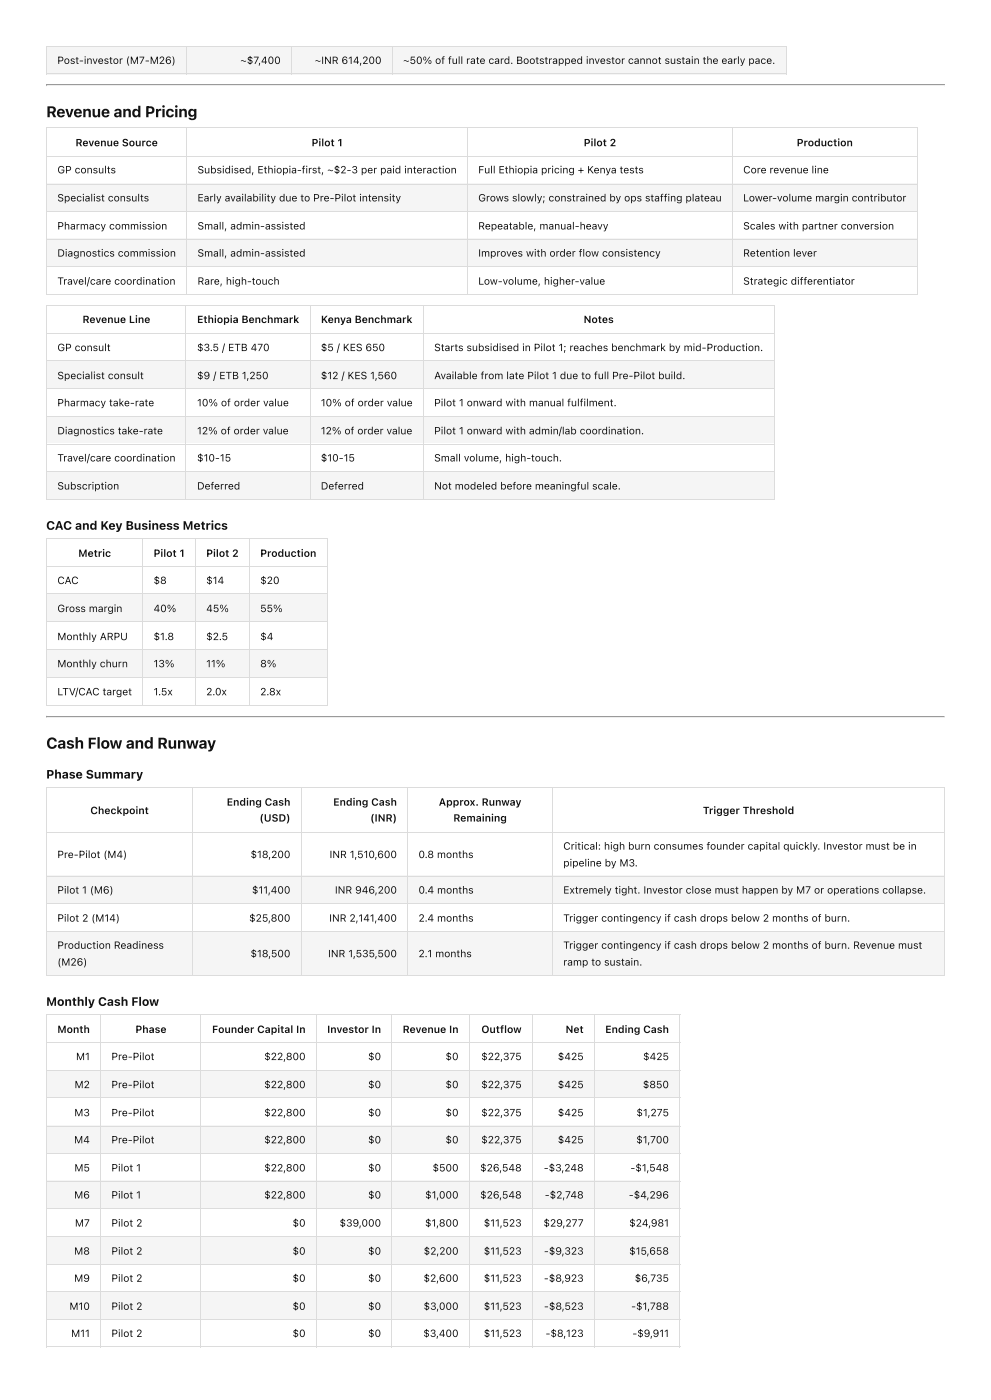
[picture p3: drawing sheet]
<svg xmlns="http://www.w3.org/2000/svg" width="210mm" height="297mm" viewBox="0 0 210 297" stroke-linecap="round" stroke-linejoin="round" font-family="sans-serif">
<defs><g id="words">
<g font-size="3.3" fill="#111">
<text x="9.8" y="24.9">Revenue and Pricing</text>
<text x="9.8" y="158.8">Cash Flow and Runway</text>
</g>
<g font-size="2.6" fill="#111">
<text x="9.8" y="112.4">CAC and Key Business Metrics</text>
<text x="9.8" y="165.2">Phase Summary</text>
<text x="9.8" y="213.4">Monthly Cash Flow</text>
</g>
<g font-size="2.2" fill="#111">
<text x="12.2" y="13.6">Post-investor (M7-M26)</text>
<text x="51" y="13.6">~$7,400</text>
<text x="66.8" y="13.6">~INR 614,200</text>
<text x="85.5" y="13.6">~50% of full rate card. Bootstrapped investor cannot sustain the early pace.</text>
<text x="16" y="31">Revenue Source</text>
<text x="66.1" y="31">Pilot 1</text>
<text x="123.8" y="31">Pilot 2</text>
<text x="169" y="31">Production</text>
<text x="12.2" y="36.8">GP consults</text>
<text x="41.9" y="36.8">Subsidised, Ethiopia-first, ~$2-3 per paid interaction</text>
<text x="101.5" y="36.8">Full Ethiopia pricing + Kenya tests</text>
<text x="157.7" y="36.8">Core revenue line</text>
<text x="12.2" y="42.7">Specialist consults</text>
<text x="41.9" y="42.7">Early availability due to Pre-Pilot intensity</text>
<text x="101.5" y="42.7">Grows slowly; constrained by ops staffing plateau</text>
<text x="157.7" y="42.7">Lower-volume margin contributor</text>
<text x="12.2" y="48.7">Pharmacy commission</text>
<text x="41.9" y="48.7">Small, admin-assisted</text>
<text x="101.5" y="48.7">Repeatable, manual-heavy</text>
<text x="157.7" y="48.7">Scales with partner conversion</text>
<text x="12.2" y="54.4">Diagnostics commission</text>
<text x="41.9" y="54.4">Small, admin-assisted</text>
<text x="101.5" y="54.4">Improves with order flow consistency</text>
<text x="157.7" y="54.4">Retention lever</text>
<text x="12.2" y="60.4">Travel/care coordination</text>
<text x="41.9" y="60.4">Rare, high-touch</text>
<text x="101.5" y="60.4">Low-volume, higher-value</text>
<text x="157.7" y="60.4">Strategic differentiator</text>
<text x="17.5" y="68.5">Revenue Line</text>
<text x="41.8" y="68.5">Ethiopia Benchmark</text>
<text x="68.1" y="68.5">Kenya Benchmark</text>
<text x="123.8" y="68.5">Notes</text>
<text x="12.2" y="74.5">GP consult</text>
<text x="41.8" y="74.5">$3.5 / ETB 470</text>
<text x="68.1" y="74.5">$5 / KES 650</text>
<text x="92.1" y="74.5">Starts subsidised in Pilot 1; reaches benchmark by mid-Production.</text>
<text x="12.2" y="80.4">Specialist consult</text>
<text x="41.8" y="80.4">$9 / ETB 1,250</text>
<text x="68.1" y="80.4">$12 / KES 1,560</text>
<text x="92.1" y="80.4">Available from late Pilot 1 due to full Pre-Pilot build.</text>
<text x="12.2" y="86.2">Pharmacy take-rate</text>
<text x="41.8" y="86.2">10% of order value</text>
<text x="68.1" y="86.2">10% of order value</text>
<text x="92.1" y="86.2">Pilot 1 onward with manual fulfilment.</text>
<text x="12.2" y="92.1">Diagnostics take-rate</text>
<text x="41.8" y="92.1">12% of order value</text>
<text x="68.1" y="92.1">12% of order value</text>
<text x="92.1" y="92.1">Pilot 1 onward with admin/lab coordination.</text>
<text x="12.2" y="97.9">Travel/care coordination</text>
<text x="41.8" y="97.9">$10-15</text>
<text x="68.1" y="97.9">$10-15</text>
<text x="92.1" y="97.9">Small volume, high-touch.</text>
<text x="12.2" y="103.8">Subscription</text>
<text x="41.8" y="103.8">Deferred</text>
<text x="68.1" y="103.8">Deferred</text>
<text x="92.1" y="103.8">Not modeled before meaningful scale.</text>
<text x="16.6" y="118.1">Metric</text>
<text x="32.6" y="118.1">Pilot 1</text>
<text x="43.7" y="118.1">Pilot 2</text>
<text x="55.2" y="118.1">Production</text>
<text x="12.2" y="123.9">CAC</text>
<text x="32.6" y="123.9">$8</text>
<text x="43.7" y="123.9">$14</text>
<text x="55.2" y="123.9">$20</text>
<text x="12.2" y="129.8">Gross margin</text>
<text x="32.6" y="129.8">40%</text>
<text x="43.7" y="129.8">45%</text>
<text x="55.2" y="129.8">55%</text>
<text x="12.2" y="135.8">Monthly ARPU</text>
<text x="32.6" y="135.8">$1.8</text>
<text x="43.7" y="135.8">$2.5</text>
<text x="55.2" y="135.8">$4</text>
<text x="12.2" y="141.6">Monthly churn</text>
<text x="32.6" y="141.6">13%</text>
<text x="43.7" y="141.6">11%</text>
<text x="55.2" y="141.6">8%</text>
<text x="12.2" y="147.5">LTV/CAC target</text>
<text x="32.6" y="147.5">1.5x</text>
<text x="43.7" y="147.5">2.0x</text>
<text x="55.2" y="147.5">2.8x</text>
<text x="19.2" y="172.7">Checkpoint</text>
<text x="48.1" y="170.9">Ending Cash</text>
<text x="70.7" y="170.9">Ending Cash</text>
<text x="93.1" y="170.9">Approx. Runway</text>
<text x="149.1" y="172.7">Trigger Threshold</text>
<text x="55" y="174.3">(USD)</text>
<text x="78.5" y="174.3">(INR)</text>
<text x="96.2" y="174.3">Remaining</text>
<text x="12.2" y="182">Pre-Pilot (M4)</text>
<text x="53.1" y="182">$18,200</text>
<text x="69.9" y="182">INR 1,510,600</text>
<text x="88.8" y="182">0.8 months</text>
<text x="119.5" y="180.2">Critical: high burn consumes founder capital quickly. Investor must be in</text>
<text x="119.5" y="183.8">pipeline by M3.</text>
<text x="12.2" y="189.6">Pilot 1 (M6)</text>
<text x="53.4" y="189.6">$11,400</text>
<text x="71" y="189.6">INR 946,200</text>
<text x="88.8" y="189.6">0.4 months</text>
<text x="119.5" y="189.6">Extremely tight. Investor close must happen by M7 or operations collapse.</text>
<text x="12.2" y="195.5">Pilot 2 (M14)</text>
<text x="52.8" y="195.5">$25,800</text>
<text x="69.8" y="195.5">INR 2,141,400</text>
<text x="88.8" y="195.5">2.4 months</text>
<text x="119.5" y="195.5">Trigger contingency if cash drops below 2 months of burn.</text>
<text x="12.2" y="201.3">Production Readiness</text>
<text x="53.1" y="203.1">$18,500</text>
<text x="69.6" y="203.1">INR 1,535,500</text>
<text x="88.8" y="203.1">2.1 months</text>
<text x="119.5" y="201.3">Trigger contingency if cash drops below 2 months of burn. Revenue must</text>
<text x="12.2" y="204.9">(M26)</text>
<text x="119.5" y="204.9">ramp to sustain.</text>
<text x="12.2" y="219.1">Month</text>
<text x="28.7" y="219.1">Phase</text>
<text x="45" y="219.1">Founder Capital In</text>
<text x="69.4" y="219.1">Investor In</text>
<text x="85.4" y="219.1">Revenue In</text>
<text x="102.1" y="219.1">Outflow</text>
<text x="120" y="219.1">Net</text>
<text x="128.4" y="219.1">Ending Cash</text>
<text x="16.1" y="224.9">M1</text>
<text x="23.6" y="224.9">Pre-Pilot</text>
<text x="56" y="224.9">$22,800</text>
<text x="78.1" y="224.9">$0</text>
<text x="94.5" y="224.9">$0</text>
<text x="102.1" y="224.9">$22,375</text>
<text x="118.3" y="224.9">$425</text>
<text x="136.4" y="224.9">$425</text>
<text x="15.8" y="230.8">M2</text>
<text x="23.6" y="230.8">Pre-Pilot</text>
<text x="56" y="230.8">$22,800</text>
<text x="78.1" y="230.8">$0</text>
<text x="94.5" y="230.8">$0</text>
<text x="102.1" y="230.8">$22,375</text>
<text x="118.3" y="230.8">$425</text>
<text x="136.4" y="230.8">$850</text>
<text x="15.8" y="236.8">M3</text>
<text x="23.6" y="236.8">Pre-Pilot</text>
<text x="56" y="236.8">$22,800</text>
<text x="78.1" y="236.8">$0</text>
<text x="94.5" y="236.8">$0</text>
<text x="102.1" y="236.8">$22,375</text>
<text x="118.3" y="236.8">$425</text>
<text x="135" y="236.8">$1,275</text>
<text x="15.7" y="242.6">M4</text>
<text x="23.6" y="242.6">Pre-Pilot</text>
<text x="56" y="242.6">$22,800</text>
<text x="78.1" y="242.6">$0</text>
<text x="94.5" y="242.6">$0</text>
<text x="102.1" y="242.6">$22,375</text>
<text x="118.3" y="242.6">$425</text>
<text x="135" y="242.6">$1,700</text>
<text x="15.8" y="248.5">M5</text>
<text x="23.6" y="248.5">Pilot 1</text>
<text x="56" y="248.5">$22,800</text>
<text x="78.1" y="248.5">$0</text>
<text x="91.8" y="248.5">$500</text>
<text x="101.8" y="248.5">$26,548</text>
<text x="115.3" y="248.5">-$3,248</text>
<text x="133.7" y="248.5">-$1,548</text>
<text x="15.7" y="254.3">M6</text>
<text x="23.6" y="254.3">Pilot 1</text>
<text x="56" y="254.3">$22,800</text>
<text x="78.1" y="254.3">$0</text>
<text x="90.2" y="254.3">$1,000</text>
<text x="101.8" y="254.3">$26,548</text>
<text x="115.6" y="254.3">-$2,748</text>
<text x="133.4" y="254.3">-$4,296</text>
<text x="15.9" y="260.2">M7</text>
<text x="23.6" y="260.2">Pilot 2</text>
<text x="62.1" y="260.2">$0</text>
<text x="72" y="260.2">$39,000</text>
<text x="90.2" y="260.2">$1,800</text>
<text x="102.6" y="260.2">$11,523</text>
<text x="115.3" y="260.2">$29,277</text>
<text x="133.5" y="260.2">$24,981</text>
<text x="15.7" y="266.2">M8</text>
<text x="23.6" y="266.2">Pilot 2</text>
<text x="62.1" y="266.2">$0</text>
<text x="78.1" y="266.2">$0</text>
<text x="89.9" y="266.2">$2,200</text>
<text x="102.6" y="266.2">$11,523</text>
<text x="115.4" y="266.2">-$9,323</text>
<text x="133.5" y="266.2">$15,658</text>
<text x="15.7" y="271.9">M9</text>
<text x="23.6" y="271.9">Pilot 2</text>
<text x="62.1" y="271.9">$0</text>
<text x="78.1" y="271.9">$0</text>
<text x="89.8" y="271.9">$2,600</text>
<text x="102.6" y="271.9">$11,523</text>
<text x="115.4" y="271.9">-$8,923</text>
<text x="134.6" y="271.9">$6,735</text>
<text x="14.7" y="277.9">M10</text>
<text x="23.6" y="277.9">Pilot 2</text>
<text x="62.1" y="277.9">$0</text>
<text x="78.1" y="277.9">$0</text>
<text x="89.8" y="277.9">$3,000</text>
<text x="102.6" y="277.9">$11,523</text>
<text x="115.4" y="277.9">-$8,523</text>
<text x="133.9" y="277.9">-$1,788</text>
<text x="15.1" y="283.6">M11</text>
<text x="23.6" y="283.6">Pilot 2</text>
<text x="62.1" y="283.6">$0</text>
<text x="78.1" y="283.6">$0</text>
<text x="89.8" y="283.6">$3,400</text>
<text x="102.6" y="283.6">$11,523</text>
<text x="115.7" y="283.6">-$8,123</text>
<text x="134.1" y="283.6">-$9,911</text>
</g>
</g></defs>
<g fill="#f5f5f5">
<path d="M10 9.8h29.6v5.9h-29.6z"/>
<path d="M39.6 9.8h22.2v5.9h-22.2z"/>
<path d="M61.8 9.8h21.4v5.9h-21.4z"/>
<path d="M83.2 9.8h83.6v5.9h-83.6z"/>
</g>
<path d="M9.8 9.9h157.2M9.8 15.6h157.2M9.9 9.8v5.9M39.7 9.8v5.9M61.9 9.8v5.9M83.3 9.8v5.9M166.9 9.8v5.9" fill="none" stroke="#dcdcdc" stroke-width=".21"/>
<path d="M9.8 18h190.5" fill="none" stroke="#9a9a9a" stroke-width=".21"/>
<path d="M9.8 18.2h190.5" fill="none" stroke="#eee" stroke-width=".21"/>
<path d="M200.3 17.9v.4z" fill="#eee"/>
<path d="M9.8 17.9h.2l-.2 .4z" fill="#9a9a9a"/>
<g fill="#fff">
<path d="M10 27.3h29.6v5.7h-29.6z"/>
<path d="M39.6 27.3h59.5v5.7h-59.5z"/>
<path d="M99.1 27.3h56.3v5.7h-56.3z"/>
<path d="M155.4 27.3h39.1v5.7h-39.1z"/>
<path d="M10 33h29.6v6h-29.6z"/>
<path d="M39.6 33h59.5v6h-59.5z"/>
<path d="M99.1 33h56.3v6h-56.3z"/>
<path d="M155.4 33h39.1v6h-39.1z"/>
</g>
<g fill="#f5f5f5">
<path d="M10 39h29.6v5.9h-29.6z"/>
<path d="M39.6 39h59.5v5.9h-59.5z"/>
<path d="M99.1 39h56.3v5.9h-56.3z"/>
<path d="M155.4 39h39.1v5.9h-39.1z"/>
</g>
<g fill="#fff">
<path d="M10 44.9h29.6v5.8h-29.6z"/>
<path d="M39.6 44.9h59.5v5.8h-59.5z"/>
<path d="M99.1 44.9h56.3v5.8h-56.3z"/>
<path d="M155.4 44.9h39.1v5.8h-39.1z"/>
</g>
<g fill="#f5f5f5">
<path d="M10 50.7h29.6v5.9h-29.6z"/>
<path d="M39.6 50.7h59.5v5.9h-59.5z"/>
<path d="M99.1 50.7h56.3v5.9h-56.3z"/>
<path d="M155.4 50.7h39.1v5.9h-39.1z"/>
</g>
<g fill="#fff">
<path d="M10 56.6h29.6v5.8h-29.6z"/>
<path d="M39.6 56.6h59.5v5.8h-59.5z"/>
<path d="M99.1 56.6h56.3v5.8h-56.3z"/>
<path d="M155.4 56.6h39.1v5.8h-39.1z"/>
</g>
<path d="M9.8 27.2h184.9M9.8 33.1h184.9M9.8 39.1h184.9M9.9 27.1v35.5M39.7 27.1v35.5M99.2 27.1v35.5M155.3 27.1v35.5M194.6 27.1v35.5M9.8 44.8h184.9M9.8 50.8h184.9M9.8 56.5h184.9M9.8 62.5h184.9" fill="none" stroke="#dcdcdc" stroke-width=".21"/>
<g fill="#fff">
<path d="M10 64.8h29.6v5.9h-29.6z"/>
<path d="M39.6 64.8h26.1v5.9h-26.1z"/>
<path d="M65.7 64.8h24.1v5.9h-24.1z"/>
<path d="M89.8 64.8h74.4v5.9h-74.4z"/>
<path d="M10 70.7h29.6v6h-29.6z"/>
<path d="M39.6 70.7h26.1v6h-26.1z"/>
<path d="M65.7 70.7h24.1v6h-24.1z"/>
<path d="M89.8 70.7h74.4v6h-74.4z"/>
</g>
<g fill="#f5f5f5">
<path d="M10 76.7h29.6v5.7h-29.6z"/>
<path d="M39.6 76.7h26.1v5.7h-26.1z"/>
<path d="M65.7 76.7h24.1v5.7h-24.1z"/>
<path d="M89.8 76.7h74.4v5.7h-74.4z"/>
</g>
<g fill="#fff">
<path d="M10 82.4h29.6v6h-29.6z"/>
<path d="M39.6 82.4h26.1v6h-26.1z"/>
<path d="M65.7 82.4h24.1v6h-24.1z"/>
<path d="M89.8 82.4h74.4v6h-74.4z"/>
</g>
<g fill="#f5f5f5">
<path d="M10 88.4h29.6v5.7h-29.6z"/>
<path d="M39.6 88.4h26.1v5.7h-26.1z"/>
<path d="M65.7 88.4h24.1v5.7h-24.1z"/>
<path d="M89.8 88.4h74.4v5.7h-74.4z"/>
</g>
<g fill="#fff">
<path d="M10 94.1h29.6v6h-29.6z"/>
<path d="M39.6 94.1h26.1v6h-26.1z"/>
<path d="M65.7 94.1h24.1v6h-24.1z"/>
<path d="M89.8 94.1h74.4v6h-74.4z"/>
</g>
<g fill="#f5f5f5">
<path d="M10 100.1h29.6v5.9h-29.6z"/>
<path d="M39.6 100.1h26.1v5.9h-26.1z"/>
<path d="M65.7 100.1h24.1v5.9h-24.1z"/>
<path d="M89.8 100.1h74.4v5.9h-74.4z"/>
</g>
<g fill="none" stroke="#dcdcdc" stroke-width=".21">
<path d="M9.8 64.9h154.6M9.8 70.8h154.6M9.8 76.6h154.6M9.9 64.8v41.2M39.5 64.8v41.2M65.8 64.8v41.2M89.9 64.8v41.2M164.3 64.8v41.2M9.8 82.5h154.6M9.8 88.3h154.6M9.8 94.2h154.6M9.8 100h154.6"/>
<path d="M9.8 105.9h154.6"/>
</g>
<g fill="#fff">
<path d="M10 114.4h20.2v5.7h-20.2z"/>
<path d="M30.2 114.4h11.3v5.7h-11.3z"/>
<path d="M41.5 114.4h11.4v5.7h-11.4z"/>
<path d="M52.9 114.4h16.4v5.7h-16.4z"/>
<path d="M10 120.1h20.2v6h-20.2z"/>
<path d="M30.2 120.1h11.3v6h-11.3z"/>
<path d="M41.5 120.1h11.4v6h-11.4z"/>
<path d="M52.9 120.1h16.4v6h-16.4z"/>
</g>
<g fill="#f5f5f5">
<path d="M10 126.1h20.2v5.9h-20.2z"/>
<path d="M30.2 126.1h11.3v5.9h-11.3z"/>
<path d="M41.5 126.1h11.4v5.9h-11.4z"/>
<path d="M52.9 126.1h16.4v5.9h-16.4z"/>
</g>
<g fill="#fff">
<path d="M10 132h20.2v5.8h-20.2z"/>
<path d="M30.2 132h11.3v5.8h-11.3z"/>
<path d="M41.5 132h11.4v5.8h-11.4z"/>
<path d="M52.9 132h16.4v5.8h-16.4z"/>
</g>
<g fill="#f5f5f5">
<path d="M10 137.8h20.2v5.9h-20.2z"/>
<path d="M30.2 137.8h11.3v5.9h-11.3z"/>
<path d="M41.5 137.8h11.4v5.9h-11.4z"/>
<path d="M52.9 137.8h16.4v5.9h-16.4z"/>
</g>
<g fill="#fff">
<path d="M10 143.7h20.2v5.8h-20.2z"/>
<path d="M30.2 143.7h11.3v5.8h-11.3z"/>
<path d="M41.5 143.7h11.4v5.8h-11.4z"/>
<path d="M52.9 143.7h16.4v5.8h-16.4z"/>
</g>
<path d="M9.8 114.3h59.7M9.9 114.2v35.5M30.3 114.2v35.5M41.4 114.2v35.5M52.9 114.2v35.5M69.4 114.2v35.5M9.8 120.2h59.7M9.8 126h59.7M9.8 131.9h59.7M9.8 137.9h59.7M9.8 143.6h59.7M9.8 149.6h59.7" fill="none" stroke="#dcdcdc" stroke-width=".21"/>
<path d="M9.8 152h190.5" fill="none" stroke="#9a9a9a" stroke-width=".21"/>
<path d="M9.8 152.2h190.5" fill="none" stroke="#eee" stroke-width=".21"/>
<path d="M200.3 151.9v.4z" fill="#eee"/>
<path d="M9.8 151.9h.2l-.2 .4z" fill="#9a9a9a"/>
<g fill="#fff">
<path d="M10 167.2h30.9v9.3h-30.9z"/>
<path d="M40.9 167.2h23.1v9.3h-23.1z"/>
<path d="M64 167.2h22.6v9.3h-22.6z"/>
<path d="M86.6 167.2h30.5v9.3h-30.5z"/>
<path d="M117.1 167.2h83.2v9.3h-83.2z"/>
<path d="M10 176.5h30.9v9.3h-30.9z"/>
<path d="M40.9 176.5h23.1v9.3h-23.1z"/>
<path d="M64 176.5h22.6v9.3h-22.6z"/>
<path d="M86.6 176.5h30.5v9.3h-30.5z"/>
<path d="M117.1 176.5h83.2v9.3h-83.2z"/>
</g>
<g fill="#f5f5f5">
<path d="M10 185.8h30.9v6h-30.9z"/>
<path d="M40.9 185.8h23.1v6h-23.1z"/>
<path d="M64 185.8h22.6v6h-22.6z"/>
<path d="M86.6 185.8h30.5v6h-30.5z"/>
<path d="M117.1 185.8h83.2v6h-83.2z"/>
</g>
<g fill="#fff">
<path d="M10 191.8h30.9v5.7h-30.9z"/>
<path d="M40.9 191.8h23.1v5.7h-23.1z"/>
<path d="M64 191.8h22.6v5.7h-22.6z"/>
<path d="M86.6 191.8h30.5v5.7h-30.5z"/>
<path d="M117.1 191.8h83.2v5.7h-83.2z"/>
</g>
<g fill="#f5f5f5">
<path d="M10 197.5h30.9v9.5h-30.9z"/>
<path d="M40.9 197.5h23.1v9.5h-23.1z"/>
<path d="M64 197.5h22.6v9.5h-22.6z"/>
<path d="M86.6 197.5h30.5v9.5h-30.5z"/>
<path d="M117.1 197.5h83.2v9.5h-83.2z"/>
</g>
<path d="M9.8 167.1h190.5M9.8 176.6h190.5M9.9 167v40M40.8 167v40M63.9 167v40M86.5 167v40M117.2 167v40M200.3 167v40M9.8 185.9h190.5M9.8 191.7h190.5M9.8 197.6h190.5M9.8 206.9h190.5" fill="none" stroke="#dcdcdc" stroke-width=".21"/>
<g fill="#fff">
<path d="M10 215.4h11.3v5.7h-11.3z"/>
<path d="M21.3 215.4h21.4v5.7h-21.4z"/>
<path d="M42.7 215.4h24.4v5.7h-24.4z"/>
<path d="M67.1 215.4h16.1v5.7h-16.1z"/>
<path d="M83.2 215.4h16.3v5.7h-16.3z"/>
<path d="M99.5 215.4h13.5v5.7h-13.5z"/>
<path d="M113 215.4h13.1v5.7h-13.1z"/>
<path d="M126.1 215.4h18v5.7h-18z"/>
<path d="M10 221.1h11.3v6h-11.3z"/>
<path d="M21.3 221.1h21.4v6h-21.4z"/>
<path d="M42.7 221.1h24.4v6h-24.4z"/>
<path d="M67.1 221.1h16.1v6h-16.1z"/>
<path d="M83.2 221.1h16.3v6h-16.3z"/>
<path d="M99.5 221.1h13.5v6h-13.5z"/>
<path d="M113 221.1h13.1v6h-13.1z"/>
<path d="M126.1 221.1h18v6h-18z"/>
</g>
<g fill="#f5f5f5">
<path d="M10 227.1h11.3v5.9h-11.3z"/>
<path d="M21.3 227.1h21.4v5.9h-21.4z"/>
<path d="M42.7 227.1h24.4v5.9h-24.4z"/>
<path d="M67.1 227.1h16.1v5.9h-16.1z"/>
<path d="M83.2 227.1h16.3v5.9h-16.3z"/>
<path d="M99.5 227.1h13.5v5.9h-13.5z"/>
<path d="M113 227.1h13.1v5.9h-13.1z"/>
<path d="M126.1 227.1h18v5.9h-18z"/>
</g>
<g fill="#fff">
<path d="M10 233h11.3v5.8h-11.3z"/>
<path d="M21.3 233h21.4v5.8h-21.4z"/>
<path d="M42.7 233h24.4v5.8h-24.4z"/>
<path d="M67.1 233h16.1v5.8h-16.1z"/>
<path d="M83.2 233h16.3v5.8h-16.3z"/>
<path d="M99.5 233h13.5v5.8h-13.5z"/>
<path d="M113 233h13.1v5.8h-13.1z"/>
<path d="M126.1 233h18v5.8h-18z"/>
</g>
<g fill="#f5f5f5">
<path d="M10 238.8h11.3v5.9h-11.3z"/>
<path d="M21.3 238.8h21.4v5.9h-21.4z"/>
<path d="M42.7 238.8h24.4v5.9h-24.4z"/>
<path d="M67.1 238.8h16.1v5.9h-16.1z"/>
<path d="M83.2 238.8h16.3v5.9h-16.3z"/>
<path d="M99.5 238.8h13.5v5.9h-13.5z"/>
<path d="M113 238.8h13.1v5.9h-13.1z"/>
<path d="M126.1 238.8h18v5.9h-18z"/>
</g>
<g fill="#fff">
<path d="M10 244.7h11.3v5.8h-11.3z"/>
<path d="M21.3 244.7h21.4v5.8h-21.4z"/>
<path d="M42.7 244.7h24.4v5.8h-24.4z"/>
<path d="M67.1 244.7h16.1v5.8h-16.1z"/>
<path d="M83.2 244.7h16.3v5.8h-16.3z"/>
<path d="M99.5 244.7h13.5v5.8h-13.5z"/>
<path d="M113 244.7h13.1v5.8h-13.1z"/>
<path d="M126.1 244.7h18v5.8h-18z"/>
</g>
<g fill="#f5f5f5">
<path d="M10 250.5h11.3v5.9h-11.3z"/>
<path d="M21.3 250.5h21.4v5.9h-21.4z"/>
<path d="M42.7 250.5h24.4v5.9h-24.4z"/>
<path d="M67.1 250.5h16.1v5.9h-16.1z"/>
<path d="M83.2 250.5h16.3v5.9h-16.3z"/>
<path d="M99.5 250.5h13.5v5.9h-13.5z"/>
<path d="M113 250.5h13.1v5.9h-13.1z"/>
<path d="M126.1 250.5h18v5.9h-18z"/>
</g>
<g fill="#fff">
<path d="M10 256.4h11.3v6h-11.3z"/>
<path d="M21.3 256.4h21.4v6h-21.4z"/>
<path d="M42.7 256.4h24.4v6h-24.4z"/>
<path d="M67.1 256.4h16.1v6h-16.1z"/>
<path d="M83.2 256.4h16.3v6h-16.3z"/>
<path d="M99.5 256.4h13.5v6h-13.5z"/>
<path d="M113 256.4h13.1v6h-13.1z"/>
<path d="M126.1 256.4h18v6h-18z"/>
</g>
<g fill="#f5f5f5">
<path d="M10 262.4h11.3v5.8h-11.3z"/>
<path d="M21.3 262.4h21.4v5.8h-21.4z"/>
<path d="M42.7 262.4h24.4v5.8h-24.4z"/>
<path d="M67.1 262.4h16.1v5.8h-16.1z"/>
<path d="M83.2 262.4h16.3v5.8h-16.3z"/>
<path d="M99.5 262.4h13.5v5.8h-13.5z"/>
<path d="M113 262.4h13.1v5.8h-13.1z"/>
<path d="M126.1 262.4h18v5.8h-18z"/>
</g>
<g fill="#fff">
<path d="M10 268.2h11.3v5.9h-11.3z"/>
<path d="M21.3 268.2h21.4v5.9h-21.4z"/>
<path d="M42.7 268.2h24.4v5.9h-24.4z"/>
<path d="M67.1 268.2h16.1v5.9h-16.1z"/>
<path d="M83.2 268.2h16.3v5.9h-16.3z"/>
<path d="M99.5 268.2h13.5v5.9h-13.5z"/>
<path d="M113 268.2h13.1v5.9h-13.1z"/>
<path d="M126.1 268.2h18v5.9h-18z"/>
</g>
<g fill="#f5f5f5">
<path d="M10 274.1h11.3v5.8h-11.3z"/>
<path d="M21.3 274.1h21.4v5.8h-21.4z"/>
<path d="M42.7 274.1h24.4v5.8h-24.4z"/>
<path d="M67.1 274.1h16.1v5.8h-16.1z"/>
<path d="M83.2 274.1h16.3v5.8h-16.3z"/>
<path d="M99.5 274.1h13.5v5.8h-13.5z"/>
<path d="M113 274.1h13.1v5.8h-13.1z"/>
<path d="M126.1 274.1h18v5.8h-18z"/>
</g>
<g fill="#fff">
<path d="M10 279.9h11.3v5.9h-11.3z"/>
<path d="M21.3 279.9h21.4v5.9h-21.4z"/>
<path d="M42.7 279.9h24.4v5.9h-24.4z"/>
<path d="M67.1 279.9h16.1v5.9h-16.1z"/>
<path d="M83.2 279.9h16.3v5.9h-16.3z"/>
<path d="M99.5 279.9h13.5v5.9h-13.5z"/>
<path d="M113 279.9h13.1v5.9h-13.1z"/>
<path d="M126.1 279.9h18v5.9h-18z"/>
</g>
<g fill="none" stroke="#dcdcdc" stroke-width=".21">
<path d="M9.8 215.3h134.5M9.9 215.2v70.6M21.4 215.2v70.6M42.6 215.2v70.6M67 215.2v70.6M83.1 215.2v70.6M99.6 215.2v70.6M112.9 215.2v70.6M126.2 215.2v70.6M144.2 215.2v70.6M9.8 221.2h134.5M9.8 227.2h134.5"/>
<path d="M9.8 232.9h134.5M9.8 238.9h134.5M9.8 244.6h134.5M9.8 250.6h134.5M9.8 256.3h134.5M9.8 262.3h134.5M9.8 268.3h134.5M9.8 274h134.5M9.8 280h134.5M9.8 285.7h134.5"/>
</g>
<use href="#words"/>
</svg>
